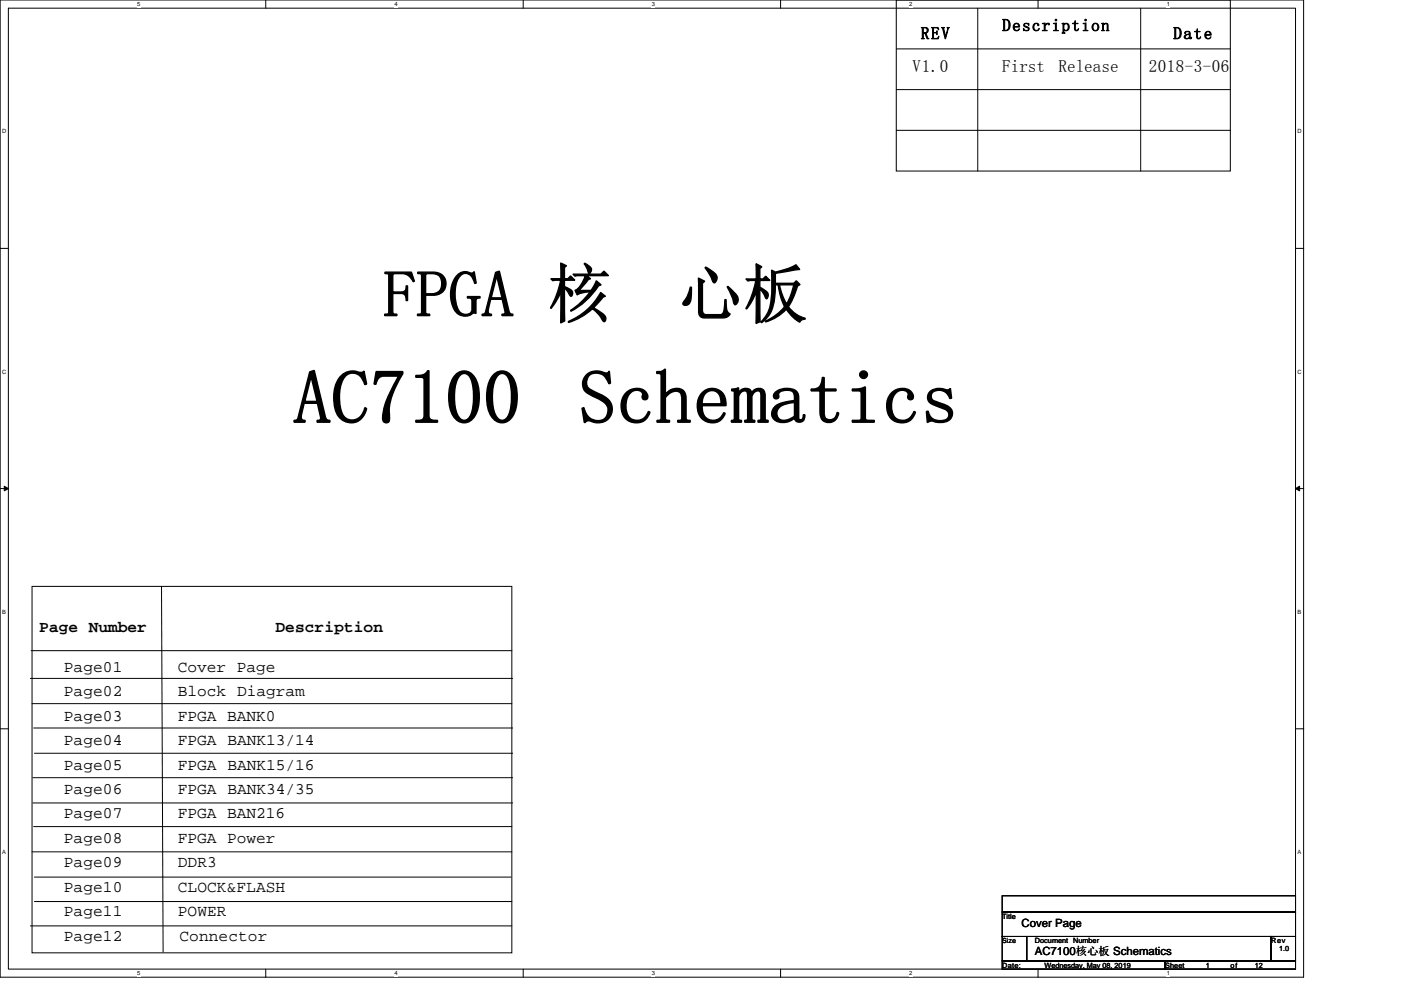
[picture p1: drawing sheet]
<svg xmlns="http://www.w3.org/2000/svg" width="297mm" height="210mm" viewBox="0 0 297 210" stroke-linecap="round" stroke-linejoin="round" font-family="sans-serif">
<defs><g id="words">
<g font-size="16">
<text x="62.2" y="89.8">AC7100</text>
<text x="122.7" y="89.8">Schematics</text>
</g>
<g font-size="13.8">
<text x="81.2" y="67.2">FPGA 核</text>
<text x="143.7" y="67.2">心板</text>
</g>
<g font-size="3.6">
<text x="195.2" y="8.3">REV</text>
<text x="212.5" y="6.6">Description</text>
<text x="248.8" y="8.3">Date</text>
<text x="193.5" y="15.2">V1.0</text>
<text x="212.5" y="15.2">First</text>
<text x="224.4" y="15.2">Release</text>
<text x="243.6" y="15.2">2018-3-06</text>
</g>
<g font-size="3.4">
<text x="8.3" y="133.9">Page Number</text>
<text x="58.4" y="133.9">Description</text>
<text x="13.5" y="142.5">Page01</text>
<text x="37.7" y="142.5">Cover Page</text>
<text x="13.5" y="147.7">Page02</text>
<text x="37.7" y="147.7">Block Diagram</text>
<text x="13.5" y="152.8">Page03</text>
<text x="37.7" y="152.8">FPGA BANK0</text>
<text x="13.5" y="158">Page04</text>
<text x="37.7" y="158">FPGA BANK13/14</text>
<text x="13.5" y="163.2">Page05</text>
<text x="37.7" y="163.2">FPGA BANK15/16</text>
<text x="13.5" y="168.4">Page06</text>
<text x="13.5" y="173.6">Page07</text>
<text x="37.7" y="168.4">FPGA BANK34/35</text>
<text x="37.7" y="173.6">FPGA BAN216</text>
<text x="13.5" y="178.8">Page08</text>
<text x="37.7" y="178.8">FPGA Power</text>
<text x="13.5" y="183.9">Page09</text>
<text x="37.7" y="183.9">DDR3</text>
<text x="13.5" y="189.1">Page10</text>
<text x="37.7" y="189.1">CLOCK&amp;FLASH</text>
<text x="13.5" y="194.3">Page11</text>
<text x="37.7" y="194.3">POWER</text>
<text x="13.5" y="199.5">Page12</text>
<text x="38.1" y="199.7">Connector</text>
</g>
<g font-size="2.4">
<text x="216.6" y="196.7">Cover Page</text>
<text x="219.4" y="202.5">AC7100核心板 Schematics</text>
</g>
<g font-size="1.5">
<text x="212.5" y="194.9">Title</text>
<text x="212.5" y="200">Size</text>
<text x="219.4" y="200">Document Number</text>
<text x="269.5" y="200">Rev</text>
<text x="271.2" y="201.8">1.0</text>
<text x="212.5" y="205.2">Date:</text>
<text x="221.5" y="205.2">Wednesday, May 08, 2019</text>
<text x="247" y="205.2">Sheet</text>
<text x="255.7" y="205.2">1</text>
<text x="260.9" y="205.2">of</text>
<text x="266" y="205.2">12</text>
</g>
<g font-size="1.2">
<text x="29.1" y="1.3">5</text>
<text x="83.6" y="1.3">4</text>
<text x="138.2" y="1.3">3</text>
<text x="192.8" y="1.3">2</text>
<text x="247.4" y="1.3">1</text>
<text x=".5" y="28.3">D</text>
<text x="275.1" y="28.3">D</text>
<text x=".5" y="79.2">C</text>
<text x="275.1" y="79.2">C</text>
<text x=".5" y="130.2">B</text>
<text x="275.1" y="130.2">B</text>
<text x=".5" y="181.1">A</text>
<text x="275.1" y="181.1">A</text>
<text x="29.1" y="206.8">5</text>
<text x="83.6" y="206.8">4</text>
<text x="138.2" y="206.8">3</text>
<text x="192.8" y="206.8">2</text>
<text x="247.4" y="206.8">1</text>
</g>
</g></defs>
<path d="M0 0h276.4v207.3h-276.4zM1.8 1.7h272.9v203.8h-272.9z" fill="none" stroke="#000" stroke-width=".21"/>
<g fill="#fff">
<path d="M29.1 .2h.6v1.4h-.6z"/>
<path d="M29.1 205.7h.6v1.4h-.6z"/>
</g>
<path d="M56.3 0v1.7M56.3 205.5v1.8" fill="none" stroke="#000" stroke-width=".21"/>
<g fill="#fff">
<path d="M83.6 .2h.7v1.4h-.7z"/>
<path d="M83.6 205.7h.7v1.4h-.7z"/>
</g>
<path d="M110.9 0v1.7M110.9 205.5v1.8" fill="none" stroke="#000" stroke-width=".21"/>
<g fill="#fff">
<path d="M138.2 .2h.7v1.4h-.7z"/>
<path d="M138.2 205.7h.7v1.4h-.7z"/>
</g>
<path d="M165.5 0v1.7M165.5 205.5v1.8" fill="none" stroke="#000" stroke-width=".21"/>
<g fill="#fff">
<path d="M192.8 .2h.6v1.4h-.6z"/>
<path d="M192.8 205.7h.6v1.4h-.6z"/>
</g>
<path d="M220.1 0v1.7M220.1 205.5v1.8" fill="none" stroke="#000" stroke-width=".21"/>
<g fill="#fff">
<path d="M247.4 .2h.6v1.4h-.6z"/>
<path d="M247.4 205.7h.6v1.4h-.6z"/>
<path d="M.5 27.2h.8v1.4h-.8z"/>
<path d="M275.1 27.2h.9v1.4h-.9z"/>
<path d="M.5 78.1h.8v1.4h-.8z"/>
<path d="M275.1 78.1h.9v1.4h-.9z"/>
</g>
<path d="M0 52.7h1.8M274.7 52.7h1.7" fill="none" stroke="#000" stroke-width=".21"/>
<g fill="#fff">
<path d="M.5 129.1h.8v1.4h-.8z"/>
<path d="M275.1 129.1h.8v1.4h-.8z"/>
</g>
<path d="M0 103.6h1.8M274.7 103.6h1.7" fill="none" stroke="#000" stroke-width=".21"/>
<path d="M.9 103.1l.9 .5-.9 .5zM274.7 103.6l.8-.5v1z" fill="#000" stroke="#000" stroke-width=".21"/>
<g fill="#fff">
<path d="M.5 180h.8v1.4h-.8z"/>
<path d="M275.1 180h.8v1.4h-.8z"/>
</g>
<g fill="none" stroke="#000" stroke-width=".21">
<path d="M190 0h70.9v36.3h-70.9zM190 10.4h70.9M190 19h70.9M207.3 1.7v34.6M241.8 1.7v34.6M190 27.6h70.9M6.6 138h101.9M6.8 124.4h101.7v77.7h-101.7zM34.2 124.4l.4 77.5M0 154.6h1.8M6.4 143.9h102.3M6.8 149.2h101.7"/>
<path d="M7.1 154.4h101.6M7.3 159.8h101.4M274.7 154.6h1.7M7 165h101.7M7 170.3h101.7M7.1 175.3h101.4M6.4 196.4h102.1M6.8 180.7h101.7M7.3 186h101M7.3 191.2h101.2M212.5 190h62.2v3.5h-62.2zM212.5 193.5h62.2v5.1h-62.2z"/>
<path d="M212.5 198.6h5.2v5.2h-5.2zM217.7 198.6h51.8v5.2h-51.8zM269.5 198.6h5.2v5.2h-5.2zM212.5 203.8h34.5v1.7h-34.5zM247 203.8h27.7v1.7h-27.7z"/>
</g>
<use href="#words"/>
</svg>
